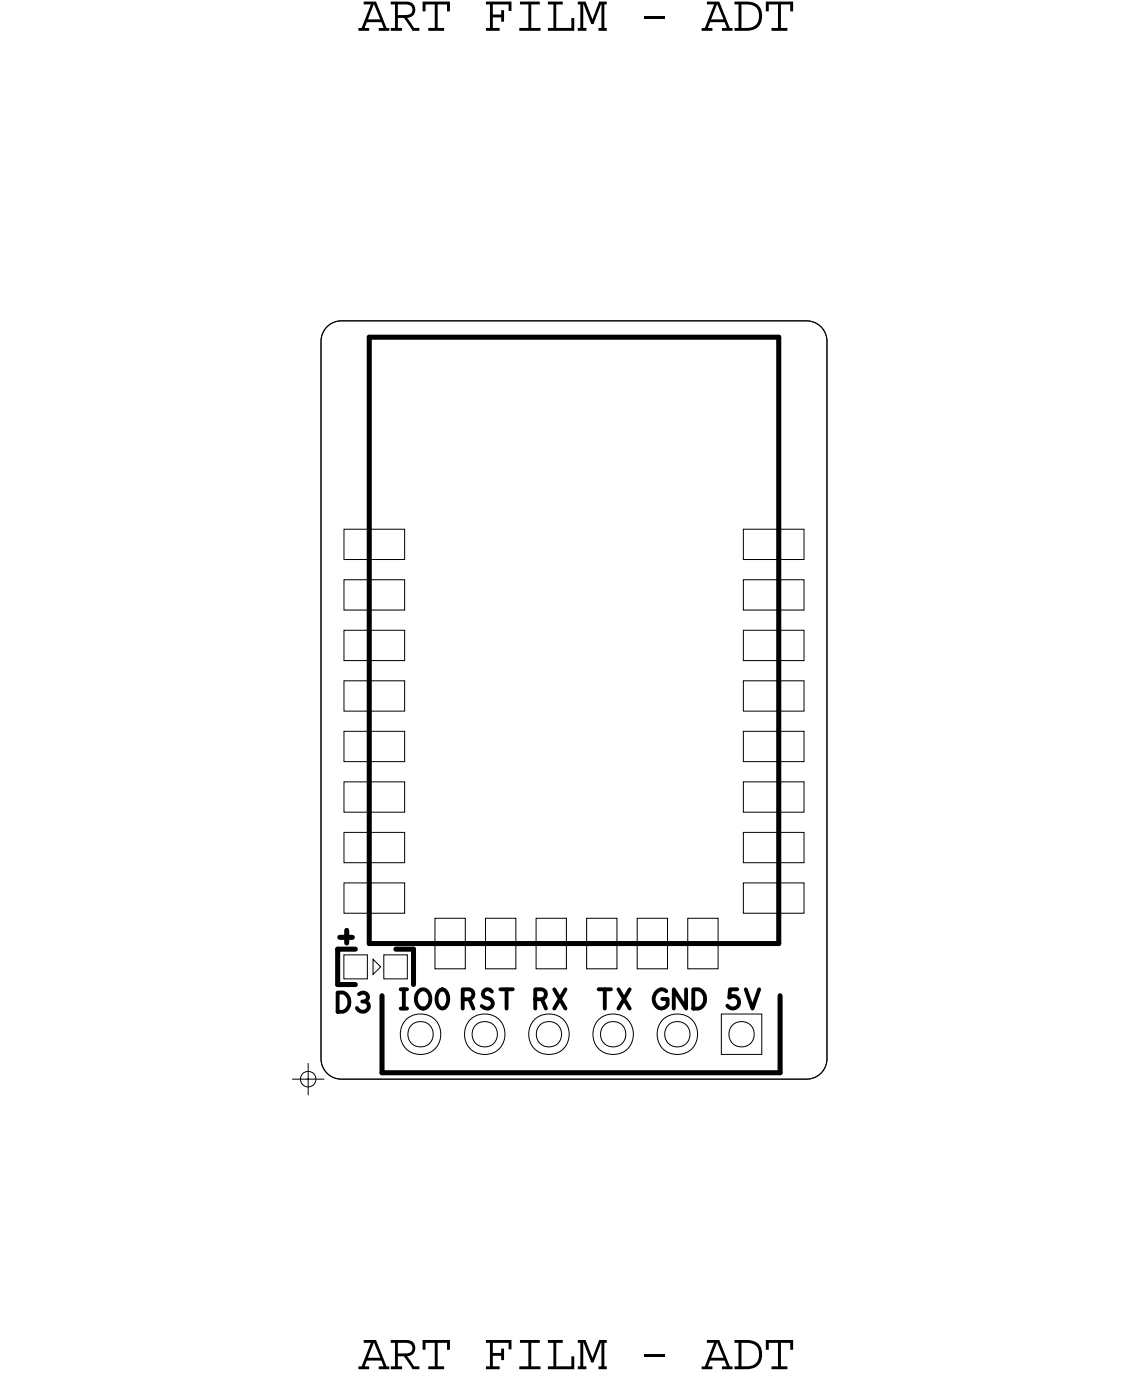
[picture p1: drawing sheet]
<svg xmlns="http://www.w3.org/2000/svg" width="45mm" height="55mm" viewBox="0 0 45 55" stroke-linecap="round" stroke-linejoin="round" font-family="sans-serif">
<defs><g id="words">
<g font-size="2.1">
<text x="14.2" y="1.2">ART FILM - ADT</text>
<text x="14.2" y="54.2">ART FILM - ADT</text>
</g>
</g></defs>
<!-- layer: Board Outline -->
<path d="M12.9 13l.3-.2 .3-.1h18.4a.81 .81 0 0 1 .8 .8v28.4a.81 .81 0 0 1-.8 .8h-18.4a.81 .81 0 0 1-.8-.8v-28.4z" fill="none" stroke="#000" stroke-width=".04"/>
<!-- layer: Components -->
<g fill="none" stroke="#000" stroke-width=".2">
<path d="M14.6 13.3v24zM14.6 13.3h16.2zM30.8 13.3v24zM13.4 39h.7zM13.4 37.6v1.4zM13.4 37.6h.7zM13.4 37.1h.5zM13.7 36.8v.5zM14.6 37.3h16.2zM15.1 39.4v3.1zM15.7 37.6h.7zM16.4 37.6v1.4z"/>
<path d="M30.9 39.4v3.1zM15.1 42.5h15.8z"/>
</g>
<path d="M14.8 38l.3 .3-.3 .3z" fill="none" stroke="#000" stroke-width=".04"/>
<!-- layer: Nets -->
<g fill="none" stroke="#000" stroke-width=".04">
<path d="M13.6 37.8h.9v.9h-.9zM13.6 34.9h2.4v1.2h-2.4zM13.6 20.9h2.4v1.2h-2.4zM13.6 24.9h2.4v1.2h-2.4zM13.6 22.9h2.4v1.2h-2.4zM13.6 26.9h2.4v1.2h-2.4zM13.6 28.9h2.4v1.2h-2.4zM13.6 30.9h2.4v1.2h-2.4zM13.6 32.9h2.4v1.2h-2.4zM15.2 37.8h.9v.9h-.9zM17.2 36.3h1.2v2h-1.2zM19.2 36.3h1.2v2h-1.2z"/>
<path d="M21.2 36.3h1.2v2h-1.2zM23.2 36.3h1.2v2h-1.2zM25.2 36.3h1.2v2h-1.2zM27.2 36.3h1.2v2h-1.2zM29.4 20.9h2.4v1.2h-2.4zM29.4 22.9h2.4v1.2h-2.4zM29.4 32.9h2.4v1.2h-2.4zM29.4 28.9h2.4v1.2h-2.4zM29.4 34.9h2.4v1.2h-2.4zM29.4 24.9h2.4v1.2h-2.4zM29.4 30.9h2.4v1.2h-2.4zM29.4 26.9h2.4v1.2h-2.4z"/>
<path d="M28.5 40.1h1.6v1.6h-1.6z"/>
<circle cx="16.6" cy="40.9" r=".5"/>
<circle cx="16.6" cy="40.9" r=".81"/>
<circle cx="19.2" cy="40.9" r=".5"/>
<circle cx="19.2" cy="40.9" r=".81"/>
<circle cx="21.7" cy="40.9" r=".5"/>
<circle cx="21.7" cy="40.9" r=".81"/>
<circle cx="24.3" cy="40.9" r=".5"/>
<circle cx="24.3" cy="40.9" r=".81"/>
<circle cx="26.8" cy="40.9" r=".5"/>
<circle cx="26.8" cy="40.9" r=".81"/>
<circle cx="29.3" cy="40.9" r=".5"/>
</g>
<!-- layer: Text -->
<g fill="none" stroke="#000" stroke-width=".15">
<path d="M13.4 39.3a.39 .39 0 0 1 .4 .4 .39 .39 0 0 1-.4 .3zM14.2 39.4a.19 .19 0 0 1 .3-.1 .19 .19 0 0 1-.1 .3M14.3 39.6a.23 .23 0 0 1 .3 .3 .23 .23 0 0 1-.2 .2 .23 .23 0 0 1-.3-.2M15.8 39.2h.3M15.8 39.9h.3M16 39.2v.7M16.6 39.2a.34 .34 0 0 1 .4 .3 .34 .34 0 0 1-.4 .4l-.1-.3zM17.4 39.2a.36 .36 0 0 1 .3 .3 .36 .36 0 0 1-.3 .4 .5 .5 0 0 1 0-.7zM18.3 39.6l.3-.1 .1-.3h-.4v.7M18.6 39.6l.1 .3M19.5 39.2a.18 .18 0 0 0-.3 0 .18 .18 0 0 0 0 .3h.1a.23 .23 0 0 1 .1 .4 .23 .23 0 0 1-.3-.1M19.8 39.2h.5"/>
<path d="M20 39.2v.7M21.2 39.6l.3-.1 .1-.3h-.4v.7M21.4 39.6l.2 .3M21.9 39.2l.5 .7M22.4 39.2l-.5 .7M23.7 39.2h.5M23.9 39.2v.7M24.5 39.2l.4 .7M24.9 39.2l-.4 .7M26.4 39.2a.34 .34 0 0 0-.5 .3 .34 .34 0 0 0 .4 .3l.1-.3h-.2M27.1 39.2v.7l-.4-.7v.7M27.4 39.2a.39 .39 0 0 1 .5 .3 .39 .39 0 0 1-.5 .4z"/>
<path d="M29.2 39.2h-.3l-.1 .3a.25 .25 0 0 1 .4 .1 .25 .25 0 0 1-.1 .3 .25 .25 0 0 1-.3-.1M29.5 39.2l.3 .7 .2-.7"/>
</g>
<!-- layer: Drawing Origin -->
<path d="M11.6 42.7h1.2M12 42.5l.2-.1 .2 .1 .1 .2-.1 .2-.2 .1-.2-.1-.1-.2zM12.2 42.1v1.3" fill="none" stroke="#000" stroke-width=".04"/>
<use href="#words"/>
</svg>
